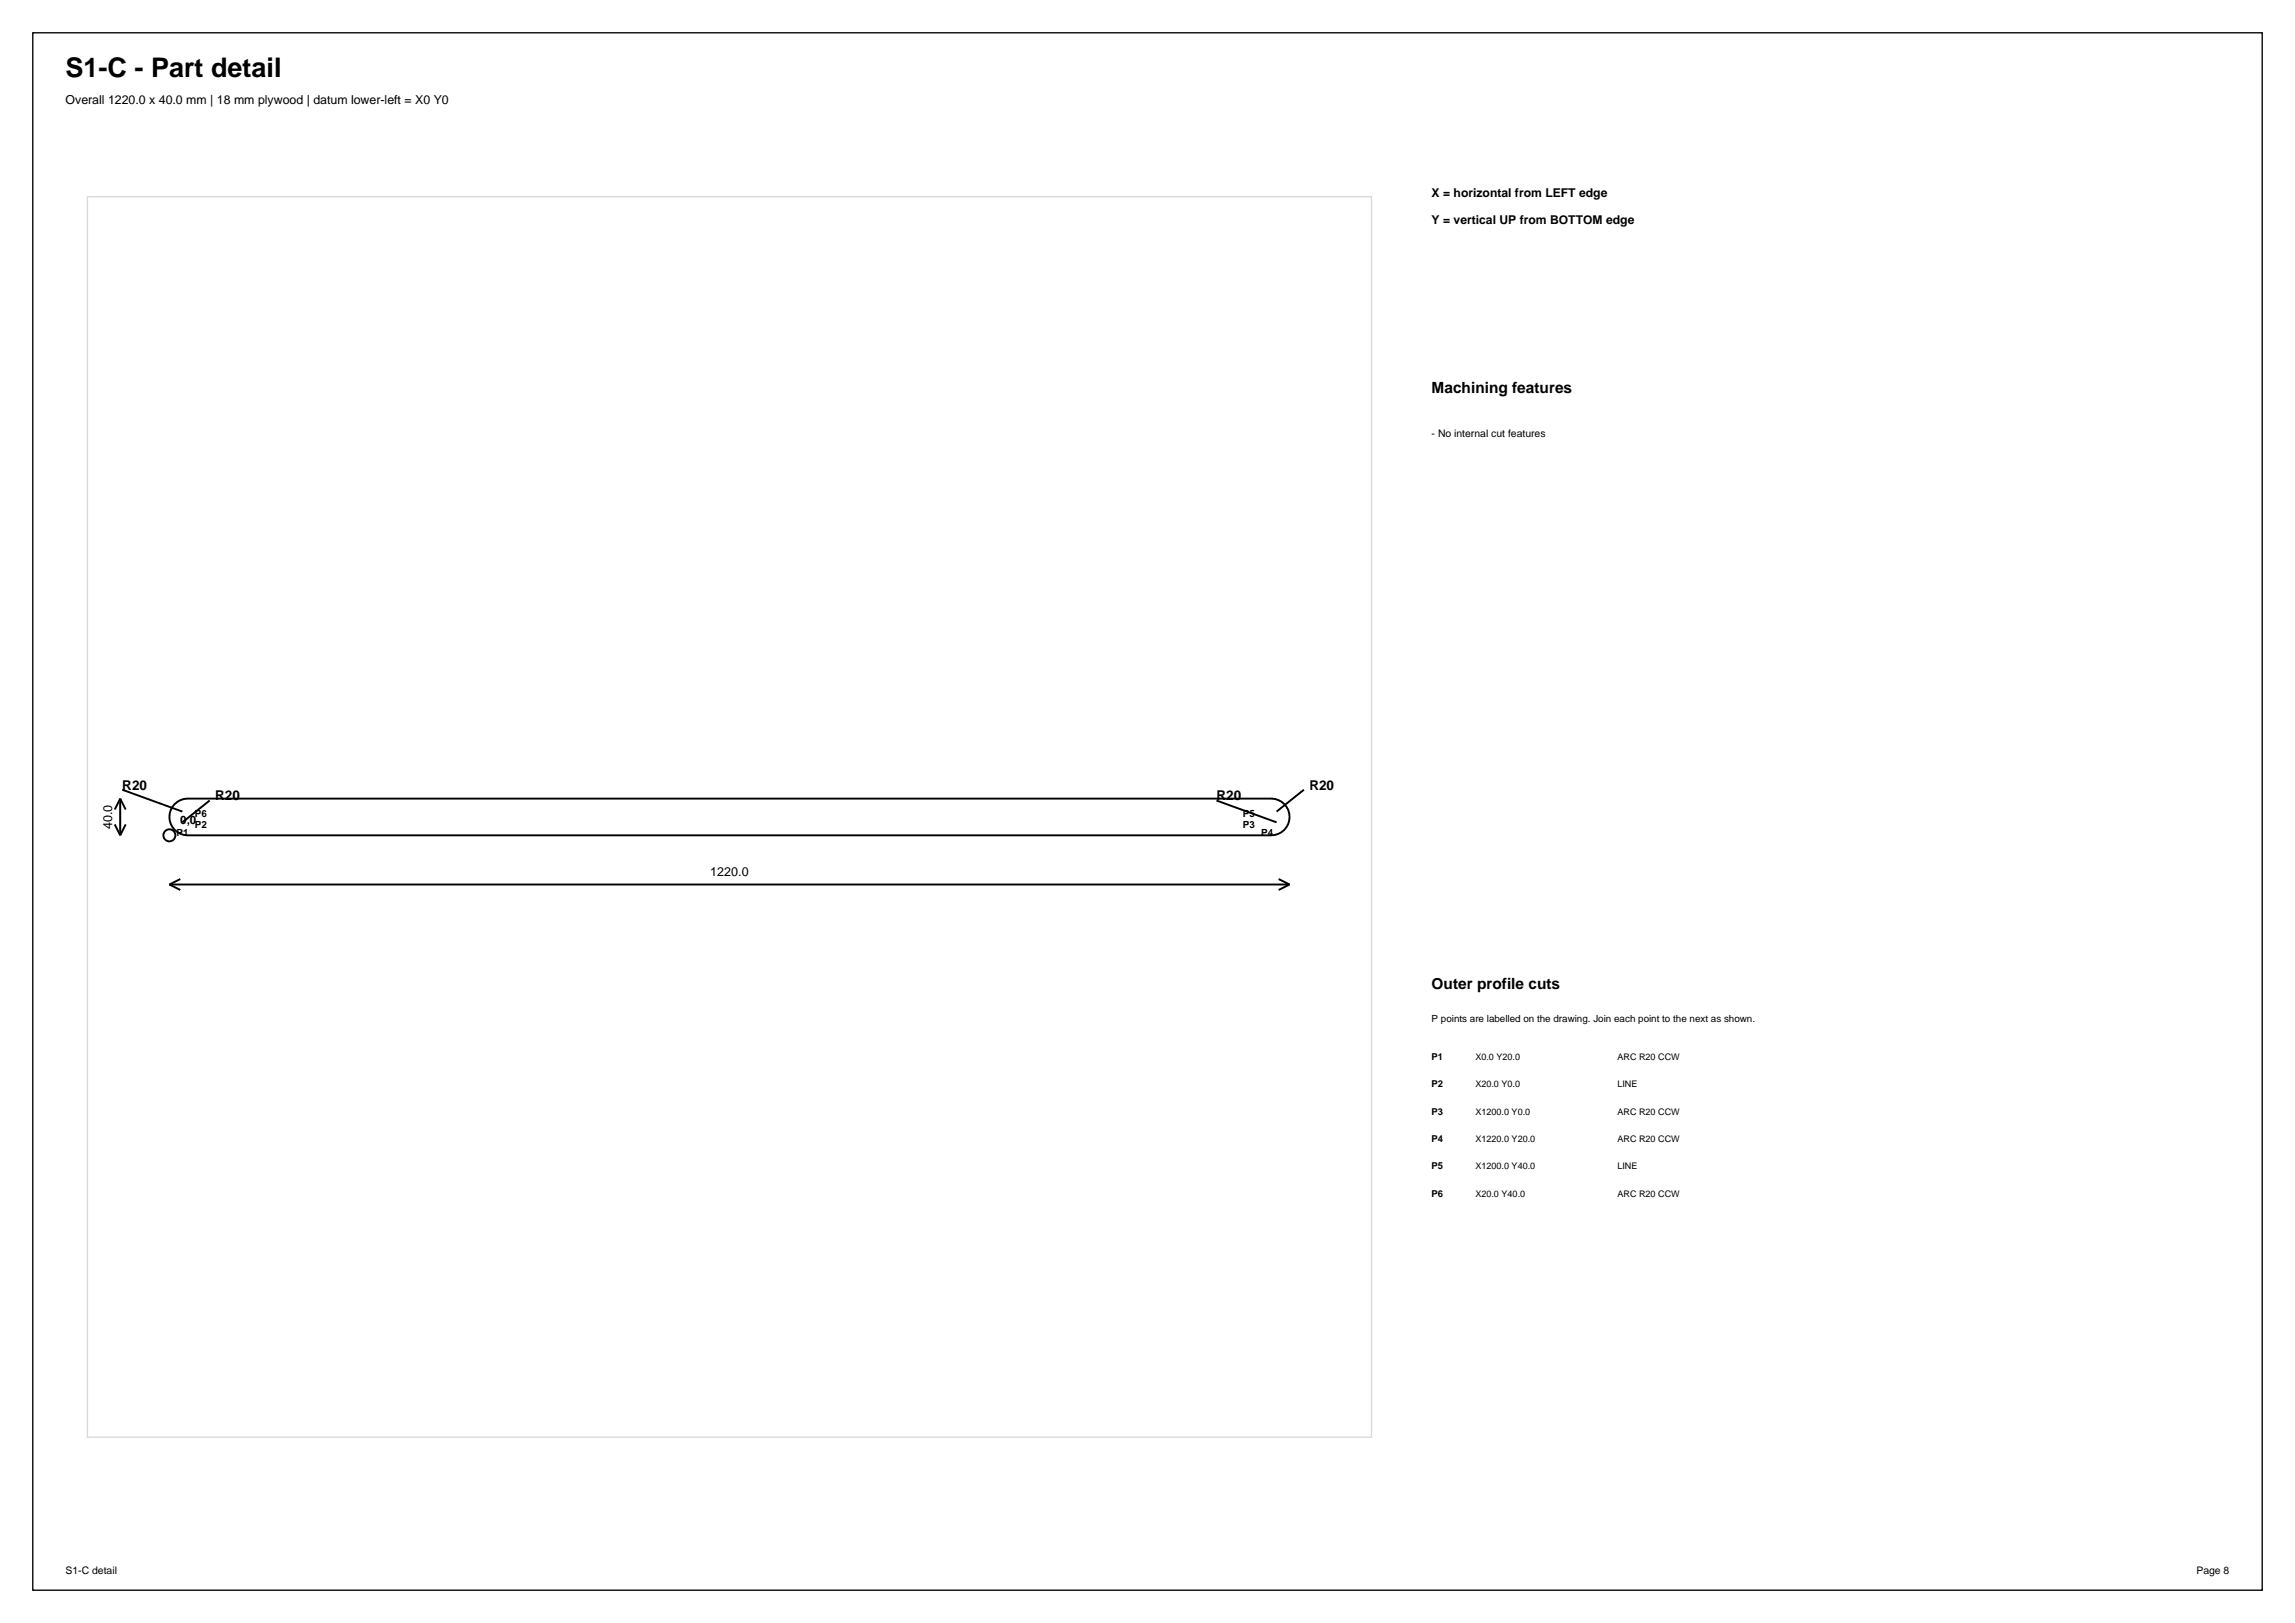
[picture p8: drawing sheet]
<svg xmlns="http://www.w3.org/2000/svg" width="420mm" height="297mm" viewBox="0 0 420 297" stroke-linecap="round" stroke-linejoin="round" font-family="sans-serif">
<defs><g id="words">
<text font-size="4.9" x="12" y="14">S1-C - Part detail</text>
<g font-size="2.8">
<text x="262" y="72">Machining features</text>
<text x="262" y="181">Outer profile cuts</text>
</g>
<g font-size="2.5">
<text x="22.4" y="144.5">R20</text>
<text x="39.4" y="146.5">R20</text>
<text x="222.6" y="146.5">R20</text>
<text x="239.6" y="144.5">R20</text>
</g>
<g font-size="2.3">
<text x="12" y="19">Overall 1220.0 x 40.0 mm | 18 mm plywood | datum lower-left = X0 Y0</text>
<text x="20.5" y="151.7" transform="rotate(-90 20.5 151.7)">40.0</text>
<text x="130" y="160.4">1220.0</text>
</g>
<g font-size="2.2">
<text x="262" y="36">X = horizontal from LEFT edge</text>
<text x="262" y="41">Y = vertical UP from BOTTOM edge</text>
</g>
<text font-size="2.1" x="33" y="150.9">0,0</text>
<g font-size="1.9">
<text x="262" y="80">- No internal cut features</text>
<text x="12" y="288">S1-C detail</text>
<text x="402" y="288">Page 8</text>
</g>
<g font-size="1.8">
<text x="35.7" y="149.5">P6</text>
<text x="227.4" y="149.5">P5</text>
<text x="32.3" y="152.9">P1</text>
<text x="35.7" y="151.6">P2</text>
<text x="227.4" y="151.6">P3</text>
<text x="230.8" y="152.9">P4</text>
<text x="262" y="187">P points are labelled on the drawing. Join each point to the next as shown.</text>
</g>
<g font-size="1.7">
<text x="262" y="194">P1</text>
<text x="270" y="194">X0.0 Y20.0</text>
<text x="296" y="194">ARC R20 CCW</text>
<text x="262" y="199">P2</text>
<text x="270" y="199">X20.0 Y0.0</text>
<text x="296" y="199">LINE</text>
<text x="262" y="204">P3</text>
<text x="262" y="209">P4</text>
<text x="270" y="204">X1200.0 Y0.0</text>
<text x="270" y="209">X1220.0 Y20.0</text>
<text x="296" y="204">ARC R20 CCW</text>
<text x="296" y="209">ARC R20 CCW</text>
<text x="262" y="214">P5</text>
<text x="270" y="214">X1200.0 Y40.0</text>
<text x="296" y="214">LINE</text>
<text x="262" y="219">P6</text>
<text x="270" y="219">X20.0 Y40.0</text>
<text x="296" y="219">ARC R20 CCW</text>
</g>
</g></defs>
<path d="M6 6h408v285h-408z" fill="none" stroke="#000" stroke-width=".25"/>
<path d="M16 36h235v227h-235z" fill="none" stroke="#d9d9d9" stroke-width=".25"/>
<g fill="none" stroke="#000" stroke-width=".35">
<path d="M21 150.9l1 2M22 146.1v6.8M22 146.1l-1 2M22 146.1l1 2M22.4 144.5l11 4M23 150.9l-1 2M32 147.1a3.4 3.4 0 0 1 2.4-1h198.2a3.4 3.4 0 0 1 3.4 3.4 3.4 3.4 0 0 1-3.4 3.4h-198.2a3.4 3.4 0 0 1-3.1-2.1 3.4 3.4 0 0 1 .7-3.7zM38.4 146.5l-5 4M222.6 146.5l11 4M238.6 144.5l-5 4M31 161.9h205M31 161.9l2 1"/>
<path d="M33 160.9l-2 1M234 160.9l2 1M236 161.9l-2 1"/>
<circle cx="31" cy="152.9" r="1.1"/>
</g>
<use href="#words"/>
</svg>
